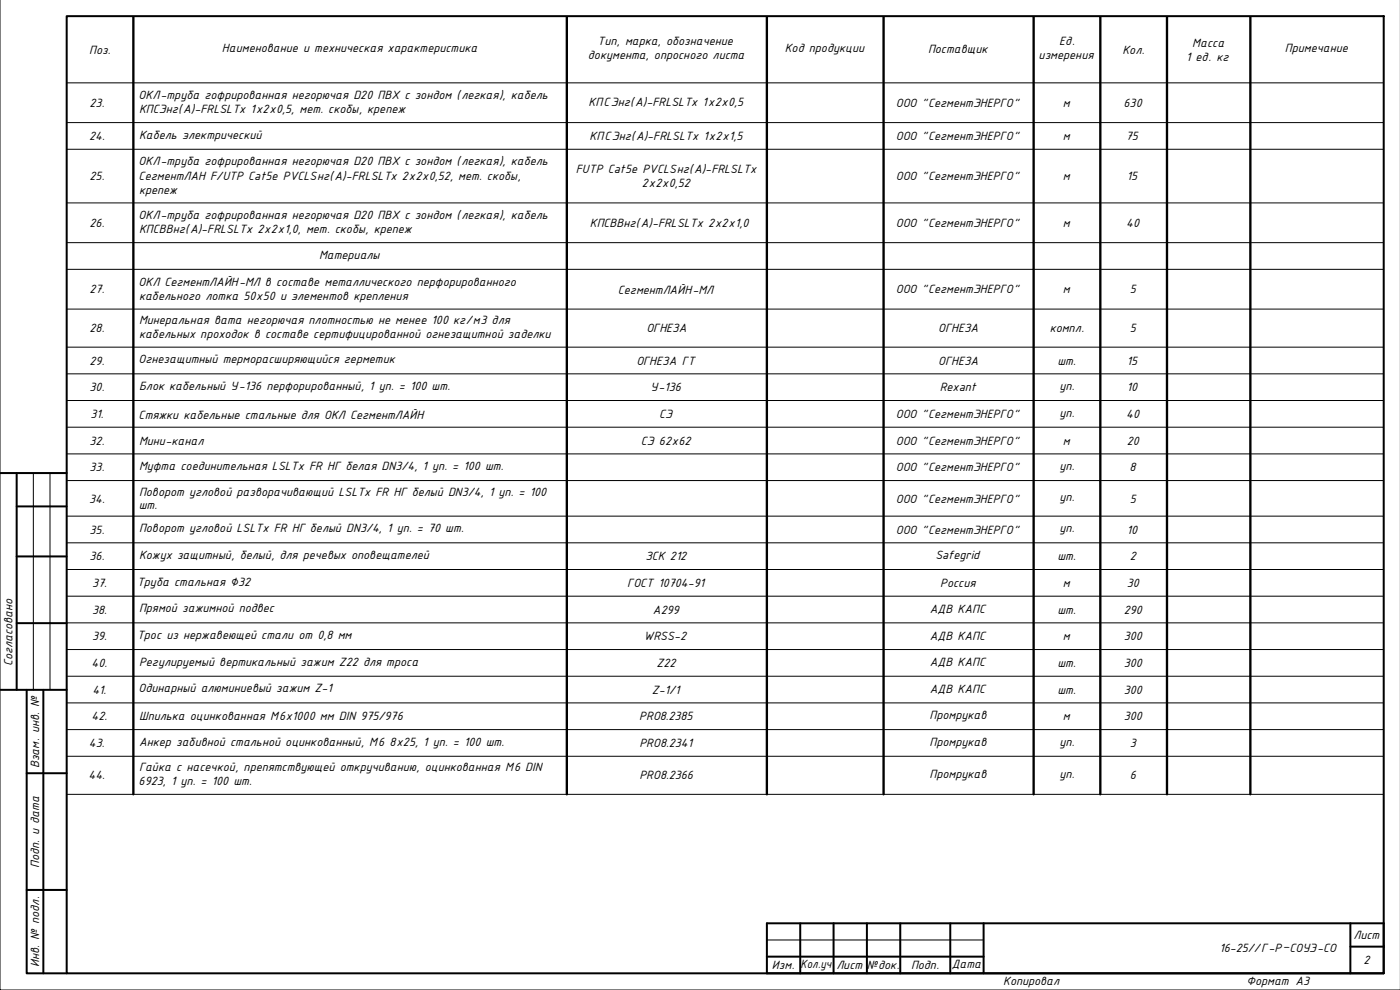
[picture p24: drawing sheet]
<svg xmlns="http://www.w3.org/2000/svg" width="420mm" height="297mm" viewBox="0 0 420 297" stroke-linecap="round" stroke-linejoin="round" font-family="sans-serif">
<defs><g id="words">
<g font-size="3.9">
<text x="26.8" y="16.1">Поз.</text>
<text x="66.6" y="15.7">Наименование и техническая характеристика</text>
<text x="176.5" y="17.8">документа, опросного листа</text>
<text x="179.3" y="13.6">Тип, марка, обозначение</text>
<text x="235.5" y="15.7">Код продукции</text>
<text x="278.5" y="15.9">Поставщик</text>
<text x="311.7" y="17.8">измерения</text>
<text x="317.8" y="13.6">Ед.</text>
<text x="336.8" y="16.1">Кол.</text>
<text x="357.8" y="14">Масса</text>
<text x="385.6" y="15.7">Примечание</text>
<text x="355.9" y="18.2">1 ед. кг</text>
<text x="41.6" y="29.6">ОКЛ-труба гофрированная негорючая D20 ПВХ с зондом (легкая), кабель</text>
<text x="26.9" y="32.1">23.</text>
<text x="41.7" y="34">КПСЭнг(А)-FRLSLTx 1х2х0,5, мет. скобы, крепеж</text>
<text x="176.6" y="31.9">КПCЭнг(А)-FRLSLTx 1х2х0,5</text>
<text x="268.8" y="32.1">ООО &quot;СегментЭНЕРГО&quot;</text>
<text x="318.9" y="32.1">м</text>
<text x="337.2" y="32.1">630</text>
<text x="41.7" y="41.7">Кабель электрический</text>
<text x="176.9" y="41.9">КПCЭнг(А)-FRLSLTx 1х2х1,5</text>
<text x="26.8" y="42">24.</text>
<text x="268.8" y="42">ООО &quot;СегментЭНЕРГО&quot;</text>
<text x="318.9" y="42">м</text>
<text x="337.9" y="42">75</text>
<text x="41.6" y="49.5">ОКЛ-труба гофрированная негорючая D20 ПВХ с зондом (легкая), кабель</text>
<text x="41.6" y="54">СегментЛАН F/UTP Cat5e PVCLSнг(А)-FRLSLTx 2х2х0,52, мет. скобы,</text>
<text x="172.8" y="51.9">FUTP Cat5e PVCLSнг(А)-FRLSLTx</text>
<text x="26.9" y="54.1">25.</text>
<text x="41.7" y="58.1">крепеж</text>
<text x="192.6" y="56">2х2х0,52</text>
<text x="268.8" y="54.1">ООО &quot;СегментЭНЕРГО&quot;</text>
<text x="318.9" y="54.1">м</text>
<text x="338.2" y="54.1">15</text>
<text x="41.6" y="65.6">ОКЛ-труба гофрированная негорючая D20 ПВХ с зондом (легкая), кабель</text>
<text x="26.9" y="68.1">26.</text>
<text x="41.7" y="70.1">КПСВВнг(А)-FRLSLTx 2х2х1,0, мет. скобы, крепеж</text>
<text x="177" y="68">КПСВВнг(А)-FRLSLTx 2х2х1,0</text>
<text x="268.8" y="68.1">ООО &quot;СегментЭНЕРГО&quot;</text>
<text x="318.9" y="68.1">м</text>
<text x="338" y="68.1">40</text>
<text x="95.8" y="77.7">Материалы</text>
<text x="26.9" y="88">27.</text>
<text x="41.6" y="85.8">ОКЛ СегментЛАЙН-МЛ в составе металлического перфорированного</text>
<text x="41.7" y="90">кабельного лотка 50х50 и элементов крепления</text>
<text x="185.4" y="88.3">СегментЛАЙН-МЛ</text>
<text x="268.8" y="88">ООО &quot;СегментЭНЕРГО&quot;</text>
<text x="318.9" y="88">м</text>
<text x="339" y="88">5</text>
<text x="26.9" y="99.7">28.</text>
<text x="41.7" y="97.2">Минеральная вата негорючая плотностью не менее 100 кг/м3 для</text>
<text x="41.7" y="101.4">кабельных проходок в составе сертифицированной огнезащитной заделки</text>
<text x="194" y="99.7">ОГНЕЗА</text>
<text x="281.6" y="99.7">ОГНЕЗА</text>
<text x="315" y="99.7">компл.</text>
<text x="339" y="99.7">5</text>
<text x="26.9" y="109.4">29.</text>
<text x="41.6" y="109">Огнезащитный терморасширяющийся герметик</text>
<text x="191" y="109.4">ОГНЕЗА ГТ</text>
<text x="281.6" y="109.4">ОГНЕЗА</text>
<text x="317.4" y="109.4">шт.</text>
<text x="338.2" y="109.4">15</text>
<text x="26.9" y="117.4">30.</text>
<text x="41.7" y="117">Блок кабельный У-136 перфорированный, 1 уп. = 100 шт.</text>
<text x="195.2" y="117.4">У-136</text>
<text x="282" y="117.4">Rexant</text>
<text x="317.9" y="117">уп.</text>
<text x="338.2" y="117.4">10</text>
<text x="27.1" y="125.4">31.</text>
<text x="41.6" y="125.7">Стяжки кабельные стальные для ОКЛ СегментЛАЙН</text>
<text x="197.9" y="125.4">СЭ</text>
<text x="268.8" y="125.4">ООО &quot;СегментЭНЕРГО&quot;</text>
<text x="317.9" y="125.1">уп.</text>
<text x="338" y="125.4">40</text>
<text x="26.9" y="133.4">32.</text>
<text x="41.7" y="133.4">Мини-канал</text>
<text x="192.3" y="133.4">СЭ 62х62</text>
<text x="268.8" y="133.4">ООО &quot;СегментЭНЕРГО&quot;</text>
<text x="318.9" y="133.4">м</text>
<text x="338.2" y="133.4">20</text>
<text x="26.9" y="141.4">33.</text>
<text x="41.7" y="141.1">Муфта соединительная LSLTx FR НГ белая DN3/4, 1 уп. = 100 шт.</text>
<text x="268.8" y="141.4">ООО &quot;СегментЭНЕРГО&quot;</text>
<text x="317.9" y="141.1">уп.</text>
<text x="339" y="141.4">8</text>
<text x="41.7" y="148.7">Поворот угловой разворачивающий LSLTx FR НГ белый DN3/4, 1 уп. = 100</text>
<text x="26.8" y="150.8">34.</text>
<text x="41.6" y="152.9">шт.</text>
<text x="268.8" y="150.8">ООО &quot;СегментЭНЕРГО&quot;</text>
<text x="317.9" y="150.4">уп.</text>
<text x="339" y="150.8">5</text>
<text x="26.9" y="160.1">35.</text>
<text x="41.7" y="159.7">Поворот угловой LSLTx FR НГ белый DN3/4, 1 уп. = 70 шт.</text>
<text x="268.8" y="160.1">ООО &quot;СегментЭНЕРГО&quot;</text>
<text x="317.9" y="159.7">уп.</text>
<text x="338.2" y="160.1">10</text>
<text x="41.7" y="167.7">Кожух защитный, белый, для речевых оповещателей</text>
<text x="280.7" y="167.7">Safegrid</text>
<text x="26.9" y="168.1">36.</text>
<text x="193.7" y="168.1">ЗСК 212</text>
<text x="317.4" y="168.1">шт.</text>
<text x="339" y="168.1">2</text>
<text x="27.7" y="176.1">37.</text>
<text x="41.1" y="175.8">Труба стальная ∅32</text>
<text x="188.3" y="176.1">ГОСТ 10704-91</text>
<text x="282.1" y="176.1">Россия</text>
<text x="318.9" y="176.1">м</text>
<text x="338.2" y="176.1">30</text>
<text x="27.7" y="184.1">38.</text>
<text x="41.7" y="183.8">Прямой зажимной подвес</text>
<text x="196" y="184.1">A299</text>
<text x="279.1" y="183.9">АДВ КАПС</text>
<text x="317.4" y="184.1">шт.</text>
<text x="337.3" y="184.1">290</text>
<text x="41.1" y="191.8">Трос из нержавеющей стали от 0,8 мм</text>
<text x="279.1" y="191.9">АДВ КАПС</text>
<text x="27.7" y="192.1">39.</text>
<text x="193.2" y="192.1">WRSS-2</text>
<text x="318.9" y="192.1">м</text>
<text x="337.3" y="192.1">300</text>
<text x="3.8" y="199.8" transform="rotate(-90 3.8 199.8)">Согласовано</text>
<text x="27.5" y="200.1">40.</text>
<text x="41.7" y="199.8">Регулируемый вертикальный зажим Z22 для троса</text>
<text x="197" y="200.1">Z22</text>
<text x="279.1" y="200">АДВ КАПС</text>
<text x="317.4" y="200.1">шт.</text>
<text x="337.3" y="200.1">300</text>
<text x="27.7" y="208.1">41.</text>
<text x="41.6" y="207.8">Одинарный алюминиевый зажим Z-1</text>
<text x="195.7" y="208.1">Z-1/1</text>
<text x="279.1" y="208">АДВ КАПС</text>
<text x="317.4" y="208.1">шт.</text>
<text x="337.3" y="208.1">300</text>
<text x="41.7" y="216">Шпилька оцинкованная М6х1000 мм DIN 975/976</text>
<text x="279" y="215.8">Промрукав</text>
<text x="27.5" y="216.2">42.</text>
<text x="191.8" y="216.2">PRO8.2385</text>
<text x="318.9" y="216.2">м</text>
<text x="337.3" y="216.2">300</text>
<text x="26.7" y="224.2">43.</text>
<text x="41.7" y="223.8">Анкер забивной стальной оцинкованный, М6 8х25, 1 уп. = 100 шт.</text>
<text x="191.9" y="224.2">PRO8.2341</text>
<text x="279" y="223.8">Промрукав</text>
<text x="317.9" y="223.8">уп.</text>
<text x="339" y="224.2">3</text>
<text x="11.8" y="230.4" transform="rotate(-90 11.8 230.4)">Взам. инв. №</text>
<text x="26.6" y="233.9">44.</text>
<text x="41.7" y="231.4">Гайка с насечкой, препятствующей откручиванию, оцинкованная М6 DIN</text>
<text x="191.9" y="233.9">PRO8.2366</text>
<text x="279" y="233.5">Промрукав</text>
<text x="317.9" y="233.5">уп.</text>
<text x="339.1" y="233.9">6</text>
<text x="41.6" y="235.6">6923, 1 уп. = 100 шт.</text>
<text x="11.8" y="260.4" transform="rotate(-90 11.8 260.4)">Подп. и дата</text>
<text x="406.2" y="281.8">Лист</text>
<text x="365.9" y="285.8">16-25//Г-Р–СОУЭ-СО</text>
<text x="11.8" y="290.1" transform="rotate(-90 11.8 290.1)">Инв. № подл.</text>
<text x="231.6" y="290.8">Изм.</text>
<text x="240.3" y="290.4">Кол.уч</text>
<text x="251" y="290.8">Лист №док.</text>
<text x="273.4" y="290.8">Подп.</text>
<text x="285.6" y="290.6">Дата</text>
<text x="409.2" y="289.3">2</text>
<text x="301.1" y="295.4">Копировал</text>
<text x="374.1" y="295.4">Формат А3</text>
</g>
</g></defs>
<!-- layer: 0 -->
<g fill="none" stroke="#000" stroke-width=".3">
<path d="M0 0v297h420.2M20 24.9h395.3M20 36.8h395.3M20 44.8h395.3M20 60.9h395.3M20 72.8h395.3M20 80.8h395.3M20 92.7h395.3M20 104.2h395.3M20 112.2h395.3M20 120.2h395.3M20 128.2h395.3"/>
<path d="M20 136.2h395.3M10 141.9v65.1M15 141.9v65.1M20 144.2h395.3M20 154.9h395.3M20 162.9h395.3M20 170.9h395.3M20 178.9h395.3M20 186.9h395.3M20 194.9h395.3M20 202.9h395.3M20 210.9h395.3"/>
<path d="M20 218.9h395.3M20 226.9h395.3M20 238.3h395.3M230.2 282h65"/>
</g>
<path d="M40 4.8v233.5M170.1 4.8v233.5M230.2 4.8v233.5M265.2 4.8v233.5M310.2 4.8v233.5M330.2 4.8v233.5M350.2 4.8v233.5M375.2 4.8v233.5" fill="none" stroke="#000" stroke-width=".7"/>
<g fill="none" stroke="#000" stroke-width=".6">
<path d="M20 4.8h395.3v287.2h-395.3zM0 141.9h20M5 141.9v65.1M5 151.9h15M5 167h15M5 187h15M0 207h20M8 207v85h12M13 207v85M8 232h12M8 267h12M230.2 277h185.1v15h-185.1z"/>
<path d="M240.2 277v15M250.2 277v15M260.2 277v15M270.2 277v15M285.2 277v15M295.2 277v15M405.3 277v15M230.2 287h65M405.3 284h10"/>
</g>
<use href="#words"/>
</svg>
